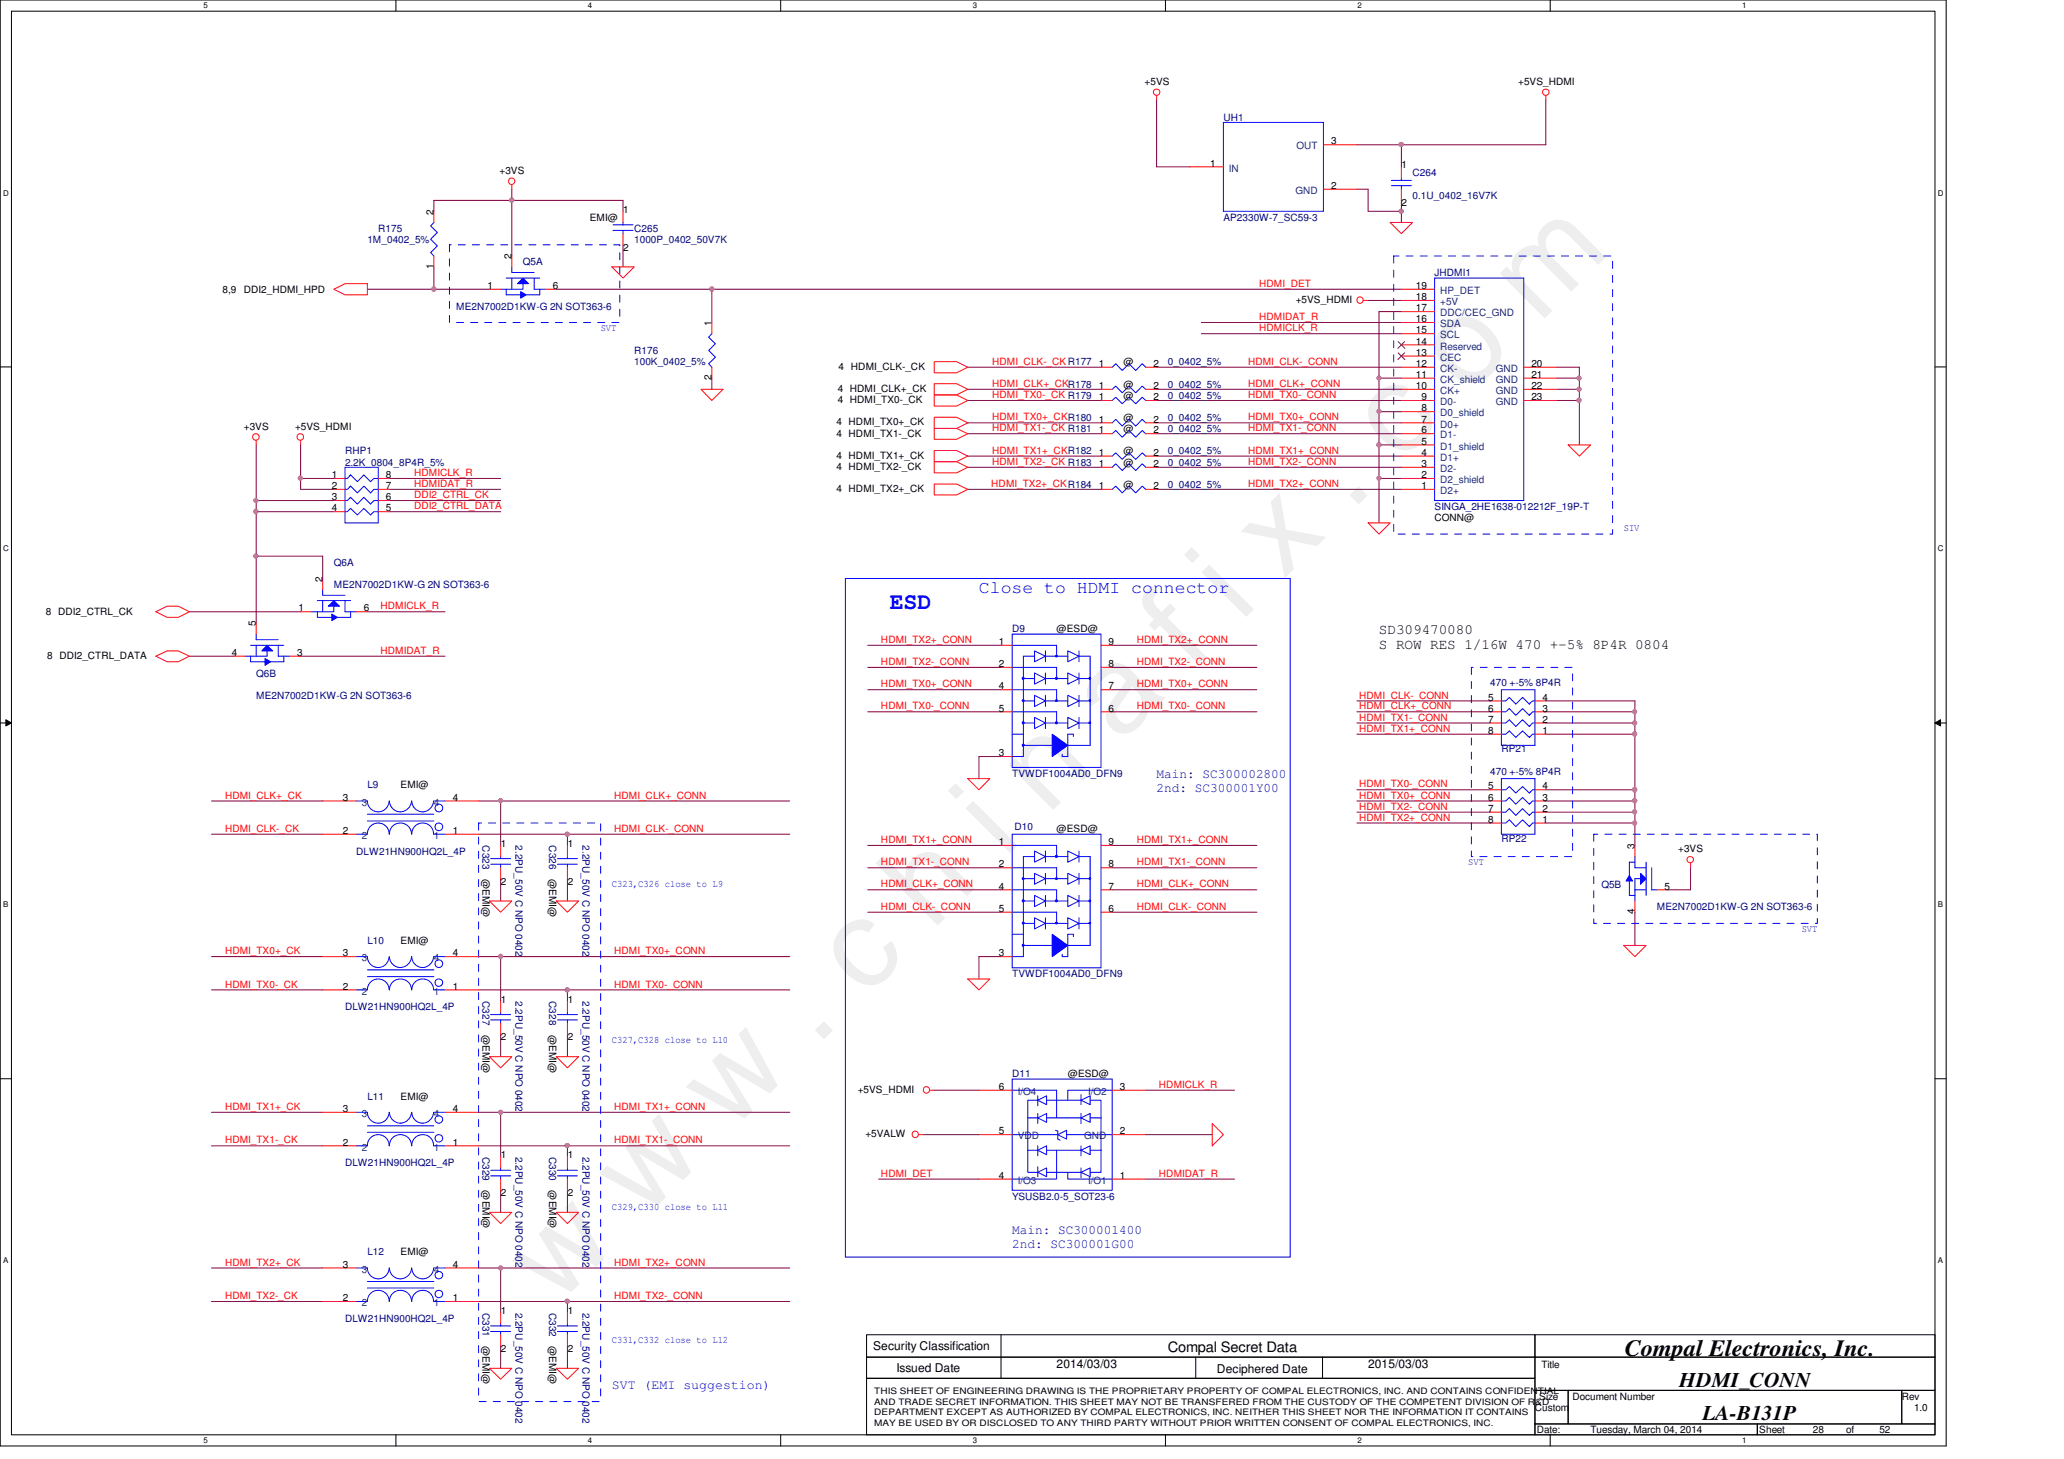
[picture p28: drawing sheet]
<svg xmlns="http://www.w3.org/2000/svg" width="297mm" height="210mm" viewBox="0 0 297 210" stroke-linecap="round" stroke-linejoin="round" font-family="sans-serif">
<defs><g id="words">
<text font-size="17.6" fill="#f0f" x="80.1" y="188" transform="rotate(-45 80.1 188)">w w w . c h i n a f i x . c o m</text>
<text font-size="3.3" fill="#00f" x="128.1" y="87.6">ESD</text>
<text font-size="3.3" x="233.8" y="195.1">Compal Electronics, Inc.</text>
<g font-size="3">
<text x="241.7" y="199.6">HDMI_CONN</text>
<text x="245" y="204.3">LA-B131P</text>
</g>
<text font-size="2.5" fill="#00f" x="140.9" y="85.3">Close to HDMI connector</text>
<g font-size="2.1">
<text x="198.5" y="91.2">SD309470080</text>
<text x="198.5" y="93.4">S ROW RES 1/16W 470 +-5% 8P4R 0804</text>
<text x="168.1" y="194.4">Compal Secret Data</text>
</g>
<g font-size="1.9" fill="#0000a0">
<text x="166.5" y="111.9">Main: SC300002800</text>
<text x="166.5" y="113.9">2nd: SC300001Y00</text>
<text x="145.7" y="177.5">Main: SC300001400</text>
<text x="145.7" y="179.5">2nd: SC300001G00</text>
</g>
<text font-size="1.9" fill="#00f" x="88.1" y="199.9">SVT (EMI suggestion)</text>
<g font-size="1.7">
<text x="125.7" y="194.3">Security Classification</text>
<text x="129" y="197.3">Issued Date</text>
<text x="152.1" y="196.9">2014/03/03</text>
<text x="175.1" y="197.5">Deciphered Date</text>
<text x="196.9" y="196.9">2015/03/03</text>
</g>
<g font-size="1.4">
<text x="164.7" y="12.2">+5VS</text>
<text x="218.5" y="12.2">+5VS_HDMI</text>
<text x="174.2" y="24">1</text>
<text x="191.6" y="20.8">3</text>
<text x="71.9" y="25.1">+3VS</text>
<text x="191.6" y="27.2">2</text>
<text x="201.7" y="24.2">1</text>
<text x="201.7" y="29.7">2</text>
<text x="62.4" y="30.9" transform="rotate(-90 62.4 30.9)">2</text>
<text x="84.9" y="31.8">EMI@</text>
<text x="89.7" y="30.6">1</text>
<text x="62.4" y="38.7" transform="rotate(-90 62.4 38.7)">1</text>
<text x="70.1" y="41.6">1</text>
<text x="73.6" y="37.3" transform="rotate(-90 73.6 37.3)">2</text>
<text x="79.5" y="41.6">6</text>
<text x="89.7" y="36.1">2</text>
<text x="203.7" y="41.6">19</text>
<text x="32" y="42.2">8,9</text>
<text x="35.1" y="42.2">DDI2_HDMI_HPD</text>
<text x="102.4" y="46.9" transform="rotate(-90 102.4 46.9)">1</text>
<text x="186.5" y="43.6">+5VS_HDMI</text>
<text x="203.7" y="48">15</text>
<text x="203.7" y="46.4">16</text>
<text x="203.7" y="44.8">17</text>
<text x="203.7" y="43.2">18</text>
<text x="120.7" y="53.2">4 HDMI_CLK-_CK</text>
<text x="158.2" y="52.8">1</text>
<text x="161.7" y="52.6">@</text>
<text x="166" y="52.8">2</text>
<text x="203.7" y="52.8">12</text>
<text x="203.7" y="51.2">13</text>
<text x="203.7" y="49.6">14</text>
<text x="220.4" y="52.8">20</text>
<text x="102.4" y="54.7" transform="rotate(-90 102.4 54.7)">2</text>
<text x="120.6" y="58">4 HDMI_TX0-_CK</text>
<text x="120.6" y="56.4">4 HDMI_CLK+_CK</text>
<text x="158.2" y="56">1</text>
<text x="158.2" y="57.6">1</text>
<text x="161.7" y="55.8">@</text>
<text x="161.7" y="57.4">@</text>
<text x="166" y="56">2</text>
<text x="166" y="57.6">2</text>
<text x="203.7" y="56">10</text>
<text x="203.7" y="54.4">11</text>
<text x="204.6" y="59.2">8</text>
<text x="204.6" y="57.6">9</text>
<text x="220.4" y="54.4">21</text>
<text x="220.4" y="56">22</text>
<text x="220.4" y="57.6">23</text>
<text x="35.1" y="61.8">+3VS</text>
<text x="42.5" y="61.8">+5VS_HDMI</text>
<text x="120.4" y="66">4 HDMI_TX1+_CK</text>
<text x="120.4" y="61.2">4 HDMI_TX0+_CK</text>
<text x="120.4" y="62.8">4 HDMI_TX1-_CK</text>
<text x="158.2" y="65.6">1</text>
<text x="158.2" y="60.8">1</text>
<text x="158.2" y="62.4">1</text>
<text x="161.7" y="65.4">@</text>
<text x="161.7" y="60.6">@</text>
<text x="161.7" y="62.2">@</text>
<text x="166" y="65.6">2</text>
<text x="166" y="60.8">2</text>
<text x="166" y="62.4">2</text>
<text x="204.6" y="65.6">4</text>
<text x="204.6" y="64">5</text>
<text x="204.6" y="62.4">6</text>
<text x="204.6" y="60.8">7</text>
<text x="47.7" y="68.8">1</text>
<text x="47.7" y="70.4">2</text>
<text x="47.7" y="72">3</text>
<text x="55.5" y="68.8">8</text>
<text x="55.5" y="70.4">7</text>
<text x="55.5" y="72">6</text>
<text x="120.4" y="70.8">4 HDMI_TX2+_CK</text>
<text x="120.4" y="67.6">4 HDMI_TX2-_CK</text>
<text x="158.2" y="70.4">1</text>
<text x="158.2" y="67.2">1</text>
<text x="161.7" y="70.2">@</text>
<text x="161.7" y="67">@</text>
<text x="166" y="70.4">2</text>
<text x="166" y="67.2">2</text>
<text x="204.6" y="70.4">1</text>
<text x="204.6" y="68.8">2</text>
<text x="204.6" y="67.2">3</text>
<text x="47.7" y="73.6">4</text>
<text x="55.5" y="73.6">5</text>
<text x="206.5" y="75">CONN@</text>
<text x="46.4" y="83.7" transform="rotate(-90 46.4 83.7)">2</text>
<text x="6.6" y="88.4">8 DDI2_CTRL_CK</text>
<text x="43" y="88">1</text>
<text x="52.4" y="88">6</text>
<text x="6.8" y="94.8">8 DDI2_CTRL_DATA</text>
<text x="33.4" y="94.4">4</text>
<text x="36.8" y="90.1" transform="rotate(-90 36.8 90.1)">5</text>
<text x="42.8" y="94.4">3</text>
<text x="143.8" y="92.8">1</text>
<text x="143.8" y="96">2</text>
<text x="152.1" y="91">@ESD@</text>
<text x="159.6" y="92.8">9</text>
<text x="159.6" y="96">8</text>
<text x="143.8" y="99.2">4</text>
<text x="159.6" y="99.2">7</text>
<text x="214.2" y="100.8">5</text>
<text x="222" y="100.8">4</text>
<text x="143.8" y="102.4">5</text>
<text x="159.6" y="102.4">6</text>
<text x="214.2" y="105.6">8</text>
<text x="214.2" y="104">7</text>
<text x="214.2" y="102.4">6</text>
<text x="222" y="105.6">1</text>
<text x="222" y="104">2</text>
<text x="222" y="102.4">3</text>
<text x="57.7" y="113.4">EMI@</text>
<text x="143.8" y="108.8">3</text>
<text x="214.2" y="113.6">5</text>
<text x="222" y="113.6">4</text>
<text x="49.4" y="115.2">3</text>
<text x="49.4" y="120">2</text>
<text x="65.1" y="120">1</text>
<text x="65.1" y="115.2">4</text>
<text x="152.1" y="119.8">@ESD@</text>
<text x="214.2" y="118.4">8</text>
<text x="214.2" y="116.8">7</text>
<text x="214.2" y="115.2">6</text>
<text x="222" y="118.4">1</text>
<text x="222" y="116.8">2</text>
<text x="222" y="115.2">3</text>
<text x="72.1" y="121.8">1</text>
<text x="81.7" y="121.8">1</text>
<text x="143.8" y="121.6">1</text>
<text x="143.8" y="124.8">2</text>
<text x="159.6" y="121.6">9</text>
<text x="159.6" y="124.8">8</text>
<text x="235.2" y="122.1" transform="rotate(-90 235.2 122.1)">3</text>
<text x="241.5" y="122.6">+3VS</text>
<text x="69.4" y="126.4" transform="rotate(90 69.4 126.4)">@EMI@</text>
<text x="72.1" y="127.3">2</text>
<text x="79" y="126.4" transform="rotate(90 79 126.4)">@EMI@</text>
<text x="81.7" y="127.3">2</text>
<text x="143.8" y="128">4</text>
<text x="143.8" y="131.2">5</text>
<text x="159.6" y="131.2">6</text>
<text x="159.6" y="128">7</text>
<text x="235.2" y="131.5" transform="rotate(-90 235.2 131.5)">4</text>
<text x="239.6" y="128">5</text>
<text x="49.4" y="137.6">3</text>
<text x="57.7" y="135.8">EMI@</text>
<text x="65.1" y="137.6">4</text>
<text x="143.8" y="137.6">3</text>
<text x="49.4" y="142.4">2</text>
<text x="65.1" y="142.4">1</text>
<text x="69.4" y="148.8" transform="rotate(90 69.4 148.8)">@EMI@</text>
<text x="72.1" y="144.2">1</text>
<text x="72.1" y="149.7">2</text>
<text x="79" y="148.8" transform="rotate(90 79 148.8)">@EMI@</text>
<text x="81.7" y="144.2">1</text>
<text x="81.7" y="149.7">2</text>
<text x="153.7" y="155">@ESD@</text>
<text x="49.4" y="160">3</text>
<text x="57.7" y="158.2">EMI@</text>
<text x="65.1" y="160">4</text>
<text x="123.4" y="157.2">+5VS_HDMI</text>
<text x="143.8" y="156.8">6</text>
<text x="161.2" y="156.8">3</text>
<text x="49.4" y="164.8">2</text>
<text x="65.1" y="164.8">1</text>
<text x="72.1" y="166.6">1</text>
<text x="81.7" y="166.6">1</text>
<text x="124.5" y="163.6">+5VALW</text>
<text x="143.8" y="163.2">5</text>
<text x="161.2" y="163.2">2</text>
<text x="69.4" y="171.2" transform="rotate(90 69.4 171.2)">@EMI@</text>
<text x="72.1" y="172.1">2</text>
<text x="79" y="171.2" transform="rotate(90 79 171.2)">@EMI@</text>
<text x="81.7" y="172.1">2</text>
<text x="143.8" y="169.6">4</text>
<text x="161.2" y="169.6">1</text>
<text x="49.4" y="182.4">3</text>
<text x="57.7" y="180.6">EMI@</text>
<text x="65.1" y="182.4">4</text>
<text x="49.4" y="187.2">2</text>
<text x="65.1" y="187.2">1</text>
<text x="72.1" y="189">1</text>
<text x="81.7" y="189">1</text>
<text x="69.4" y="193.6" transform="rotate(90 69.4 193.6)">@EMI@</text>
<text x="72.1" y="194.5">2</text>
<text x="79" y="193.6" transform="rotate(90 79 193.6)">@EMI@</text>
<text x="81.7" y="194.5">2</text>
<text x="221.8" y="196.8">Title</text>
<text x="220.9" y="203">Custom</text>
<text x="221.5" y="201.4">Size</text>
<text x="226.3" y="201.4">Document Number</text>
<text x="273.7" y="201.4">Rev</text>
<text x="275.5" y="203">1.0</text>
<text x="221.2" y="206.2">Date:</text>
<text x="228.9" y="206.2">Tuesday, March 04, 2014</text>
<text x="253.2" y="206.2">Sheet</text>
<text x="260.9" y="206.2">28</text>
<text x="265.7" y="206.2">of</text>
<text x="270.5" y="206.2">52</text>
</g>
<g font-size="1.4" fill="#000080">
<text x="176.1" y="17.4">UH1</text>
<text x="203.3" y="25.4">C264</text>
<text x="203.3" y="28.6">0.1U_0402_16V7K</text>
<text x="52.9" y="35">1M_0402_5%</text>
<text x="54.4" y="33.4">R175</text>
<text x="91.3" y="33.4">C265</text>
<text x="91.3" y="35">1000P_0402_50V7K</text>
<text x="176.1" y="31.7">AP2330W-7_SC59-3</text>
<text x="75.3" y="38.2">Q5A</text>
<text x="206.5" y="39.8">JHDMI1</text>
<text x="65.7" y="44.6">ME2N7002D1KW-G 2N SOT363-6</text>
<text x="91.3" y="51">R176</text>
<text x="91.3" y="52.6">100K_0402_5%</text>
<text x="168.1" y="52.6">0_0402_5%</text>
<text x="168.1" y="55.8">0_0402_5%</text>
<text x="168.1" y="57.4">0_0402_5%</text>
<text x="49.7" y="65.4">RHP1</text>
<text x="168.1" y="65.4">0_0402_5%</text>
<text x="168.1" y="60.6">0_0402_5%</text>
<text x="168.1" y="62.2">0_0402_5%</text>
<text x="49.7" y="67">2.2K_0804_8P4R_5%</text>
<text x="168.1" y="70.2">0_0402_5%</text>
<text x="168.1" y="67">0_0402_5%</text>
<text x="206.5" y="73.4">SINGA_2HE1638-012212F_19P-T</text>
<text x="48" y="81.4">Q6A</text>
<text x="48" y="84.6">ME2N7002D1KW-G 2N SOT363-6</text>
<text x="145.7" y="91">D9</text>
<text x="36.9" y="97.4">Q6B</text>
<text x="36.9" y="100.6">ME2N7002D1KW-G 2N SOT363-6</text>
<text x="214.5" y="98.6">470 +-5% 8P4R</text>
<text x="52.9" y="113.4">L9</text>
<text x="145.7" y="111.8">TVWDF1004AD0_DFN9</text>
<text x="214.5" y="111.5">470 +-5% 8P4R</text>
<text x="216.1" y="108.2">RP21</text>
<text x="146" y="119.5">D10</text>
<text x="51.3" y="123">DLW21HN900HQ2L_4P</text>
<text x="69.4" y="121.6" transform="rotate(90 69.4 121.6)">C323</text>
<text x="74.2" y="121.6" transform="rotate(90 74.2 121.6)">2.2PU_50V C NPO 0402</text>
<text x="79" y="121.6" transform="rotate(90 79 121.6)">C326</text>
<text x="83.8" y="121.6" transform="rotate(90 83.8 121.6)">2.2PU_50V C NPO 0402</text>
<text x="216.1" y="121.1">RP22</text>
<text x="230.5" y="127.8">Q5B</text>
<text x="238.5" y="131">ME2N7002D1KW-G 2N SOT363-6</text>
<text x="52.9" y="135.8">L10</text>
<text x="145.7" y="140.6">TVWDF1004AD0_DFN9</text>
<text x="49.7" y="145.4">DLW21HN900HQ2L_4P</text>
<text x="69.4" y="144" transform="rotate(90 69.4 144)">C327</text>
<text x="74.2" y="144" transform="rotate(90 74.2 144)">2.2PU_50V C NPO 0402</text>
<text x="79" y="144" transform="rotate(90 79 144)">C328</text>
<text x="83.8" y="144" transform="rotate(90 83.8 144)">2.2PU_50V C NPO 0402</text>
<text x="145.7" y="155">D11</text>
<text x="52.9" y="158.2">L11</text>
<text x="49.7" y="167.8">DLW21HN900HQ2L_4P</text>
<text x="69.4" y="166.4" transform="rotate(90 69.4 166.4)">C329</text>
<text x="74.2" y="166.4" transform="rotate(90 74.2 166.4)">2.2PU_50V C NPO 0402</text>
<text x="79" y="166.4" transform="rotate(90 79 166.4)">C330</text>
<text x="83.8" y="166.4" transform="rotate(90 83.8 166.4)">2.2PU_50V C NPO 0402</text>
<text x="145.7" y="172.6">YSUSB2.0-5_SOT23-6</text>
<text x="52.9" y="180.6">L12</text>
<text x="49.7" y="190.2">DLW21HN900HQ2L_4P</text>
<text x="69.4" y="188.8" transform="rotate(90 69.4 188.8)">C331</text>
<text x="74.2" y="188.8" transform="rotate(90 74.2 188.8)">2.2PU_50V C NPO 0402</text>
<text x="79" y="188.8" transform="rotate(90 79 188.8)">C332</text>
<text x="83.8" y="188.8" transform="rotate(90 83.8 188.8)">2.2PU_50V C NPO 0402</text>
</g>
<g font-size="1.4" fill="#004080">
<text x="186.6" y="21.5">OUT</text>
<text x="176.9" y="24.7">IN</text>
<text x="186.4" y="27.9">GND</text>
<text x="207.3" y="47.1">SDA</text>
<text x="207.3" y="45.5">DDC/CEC_GND</text>
<text x="207.3" y="43.9">+5V</text>
<text x="207.3" y="42.3">HP_DET</text>
<text x="207.3" y="53.5">CK-</text>
<text x="207.3" y="51.9">CEC</text>
<text x="207.3" y="50.3">Reserved</text>
<text x="207.3" y="48.7">SCL</text>
<text x="215.3" y="53.5">GND</text>
<text x="207.3" y="59.9">D0_shield</text>
<text x="207.3" y="58.3">D0-</text>
<text x="207.3" y="56.7">CK+</text>
<text x="207.3" y="55.1">CK_shield</text>
<text x="215.3" y="55.1">GND</text>
<text x="215.3" y="56.7">GND</text>
<text x="215.3" y="58.3">GND</text>
<text x="207.3" y="64.7">D1_shield</text>
<text x="207.3" y="63.1">D1-</text>
<text x="207.3" y="61.5">D0+</text>
<text x="207.3" y="71.1">D2+</text>
<text x="207.3" y="69.5">D2_shield</text>
<text x="207.3" y="67.9">D2-</text>
<text x="207.3" y="66.3">D1+</text>
<text x="52.1" y="115.9">3</text>
<text x="62.4" y="115.9">4</text>
<text x="52.1" y="120.7">2</text>
<text x="62.4" y="120.7">1</text>
<text x="52.1" y="138.3">3</text>
<text x="52.1" y="143.1">2</text>
<text x="62.4" y="143.1">1</text>
<text x="62.4" y="138.3">4</text>
<text x="52.1" y="160.7">3</text>
<text x="62.4" y="160.7">4</text>
<text x="146.5" y="157.5">I/O4</text>
<text x="156.6" y="157.5">I/O2</text>
<text x="52.1" y="165.5">2</text>
<text x="62.4" y="165.5">1</text>
<text x="146.5" y="163.9">VDD</text>
<text x="156" y="163.9">GND</text>
<text x="146.5" y="170.3">I/O3</text>
<text x="156.6" y="170.3">I/O1</text>
<text x="52.1" y="183.1">3</text>
<text x="62.4" y="183.1">4</text>
<text x="52.1" y="187.9">2</text>
<text x="62.4" y="187.9">1</text>
</g>
<g font-size="1.4" fill="#f00">
<text x="181.2" y="41.3">HDMI_DET</text>
<text x="181.2" y="46.1">HDMIDAT_R</text>
<text x="181.2" y="47.7">HDMICLK_R</text>
<text x="142.8" y="52.5">HDMI_CLK-_CKR177</text>
<text x="179.6" y="52.5">HDMI_CLK-_CONN</text>
<text x="142.8" y="57.3">HDMI_TX0-_CK R179</text>
<text x="142.8" y="55.7">HDMI_CLK+_CKR178</text>
<text x="179.6" y="57.3">HDMI_TX0-_CONN</text>
<text x="179.6" y="55.7">HDMI_CLK+_CONN</text>
<text x="142.8" y="65.3">HDMI_TX1+_CKR182</text>
<text x="142.8" y="62.1">HDMI_TX1-_CK R181</text>
<text x="142.8" y="60.5">HDMI_TX0+_CKR180</text>
<text x="179.6" y="62.1">HDMI_TX1-_CONN</text>
<text x="179.6" y="65.3">HDMI_TX1+_CONN</text>
<text x="179.6" y="60.5">HDMI_TX0+_CONN</text>
<text x="59.6" y="68.5">HDMICLK_R</text>
<text x="59.6" y="70.1">HDMIDAT_R</text>
<text x="59.6" y="71.7">DDI2_CTRL_CK</text>
<text x="142.7" y="70.1">HDMI_TX2+_CKR184</text>
<text x="142.8" y="66.9">HDMI_TX2-_CK R183</text>
<text x="179.6" y="66.9">HDMI_TX2-_CONN</text>
<text x="179.6" y="70.1">HDMI_TX2+_CONN</text>
<text x="59.6" y="73.3">DDI2_CTRL_DATA</text>
<text x="54.8" y="87.7">HDMICLK_R</text>
<text x="54.8" y="94.1">HDMIDAT_R</text>
<text x="126.8" y="92.5">HDMI_TX2+_CONN</text>
<text x="126.8" y="95.7">HDMI_TX2-_CONN</text>
<text x="163.6" y="92.5">HDMI_TX2+_CONN</text>
<text x="163.6" y="95.7">HDMI_TX2-_CONN</text>
<text x="126.8" y="98.9">HDMI_TX0+_CONN</text>
<text x="163.6" y="98.9">HDMI_TX0+_CONN</text>
<text x="195.6" y="100.5">HDMI_CLK-_CONN</text>
<text x="126.8" y="102.1">HDMI_TX0-_CONN</text>
<text x="163.6" y="102.1">HDMI_TX0-_CONN</text>
<text x="195.6" y="103.7">HDMI_TX1-_CONN</text>
<text x="195.6" y="105.3">HDMI_TX1+_CONN</text>
<text x="195.6" y="102.1">HDMI_CLK+_CONN</text>
<text x="195.6" y="113.3">HDMI_TX0-_CONN</text>
<text x="32.4" y="114.9">HDMI_CLK+_CK</text>
<text x="32.4" y="119.7">HDMI_CLK-_CK</text>
<text x="88.4" y="119.7">HDMI_CLK-_CONN</text>
<text x="88.4" y="114.9">HDMI_CLK+_CONN</text>
<text x="195.6" y="114.9">HDMI_TX0+_CONN</text>
<text x="195.6" y="116.5">HDMI_TX2-_CONN</text>
<text x="195.6" y="118.1">HDMI_TX2+_CONN</text>
<text x="126.8" y="121.3">HDMI_TX1+_CONN</text>
<text x="126.8" y="124.5">HDMI_TX1-_CONN</text>
<text x="163.6" y="124.5">HDMI_TX1-_CONN</text>
<text x="163.6" y="121.3">HDMI_TX1+_CONN</text>
<text x="126.8" y="127.7">HDMI_CLK+_CONN</text>
<text x="126.8" y="130.9">HDMI_CLK-_CONN</text>
<text x="163.6" y="130.9">HDMI_CLK-_CONN</text>
<text x="163.6" y="127.7">HDMI_CLK+_CONN</text>
<text x="32.4" y="137.3">HDMI_TX0+_CK</text>
<text x="88.4" y="137.3">HDMI_TX0+_CONN</text>
<text x="32.4" y="142.1">HDMI_TX0-_CK</text>
<text x="88.4" y="142.1">HDMI_TX0-_CONN</text>
<text x="32.4" y="159.7">HDMI_TX1+_CK</text>
<text x="88.4" y="159.7">HDMI_TX1+_CONN</text>
<text x="166.8" y="156.5">HDMICLK_R</text>
<text x="32.4" y="164.5">HDMI_TX1-_CK</text>
<text x="88.4" y="164.5">HDMI_TX1-_CONN</text>
<text x="126.8" y="169.3">HDMI_DET</text>
<text x="166.8" y="169.3">HDMIDAT_R</text>
<text x="32.4" y="182.1">HDMI_TX2+_CK</text>
<text x="88.4" y="182.1">HDMI_TX2+_CONN</text>
<text x="32.4" y="186.9">HDMI_TX2-_CK</text>
<text x="88.4" y="186.9">HDMI_TX2-_CONN</text>
</g>
<g font-size="1.4" fill="#00f">
<text x="86.4" y="47.6">SVT</text>
<text x="233.7" y="76.4">SIV</text>
<text x="211.3" y="124.4">SVT</text>
<text x="88.1" y="127.6">C323,C326 close to L9</text>
<text x="259.3" y="134">SVT</text>
<text x="88.1" y="150">C327,C328 close to L10</text>
<text x="88.1" y="174">C329,C330 close to L11</text>
<text x="88.1" y="193.2">C331,C332 close to L12</text>
</g>
<g font-size="1.3">
<text x="125.8" y="200.6">THIS SHEET OF ENGINEERING DRAWING IS THE PROPRIETARY PROPERTY OF COMPAL ELECTRONICS, INC. AND CONTAINS CONFIDENTIAL</text>
<text x="125.8" y="202.1">AND TRADE SECRET INFORMATION. THIS SHEET MAY NOT BE TRANSFERED FROM THE CUSTODY OF THE COMPETENT DIVISION OF R&amp;D</text>
<text x="125.8" y="203.6">DEPARTMENT EXCEPT AS AUTHORIZED BY COMPAL ELECTRONICS, INC. NEITHER THIS SHEET NOR THE INFORMATION IT CONTAINS</text>
<text x="125.8" y="205.1">MAY BE USED BY OR DISCLOSED TO ANY THIRD PARTY WITHOUT PRIOR WRITTEN CONSENT OF COMPAL ELECTRONICS, INC.</text>
</g>
<g font-size="1.1">
<text x="29.3" y="1.1">5</text>
<text x="84.6" y="1.1">4</text>
<text x="140" y="1.1">3</text>
<text x="195.4" y="1.1">2</text>
<text x="250.7" y="1.1">1</text>
<text x=".5" y="28.2">D</text>
<text x="278.9" y="28.2">D</text>
<text x=".5" y="79.3">C</text>
<text x="278.9" y="79.3">C</text>
<text x=".5" y="130.6">B</text>
<text x="278.9" y="130.6">B</text>
<text x=".5" y="181.7">A</text>
<text x="278.9" y="181.7">A</text>
<text x="29.3" y="207.6">5</text>
<text x="84.6" y="207.6">4</text>
<text x="140" y="207.6">3</text>
<text x="195.4" y="207.6">2</text>
<text x="250.7" y="207.6">1</text>
</g>
</g></defs>
<path d="M0 0h280.1v208h-280.1zM1.6 1.6h276.9v204.8h-276.9z" fill="none" stroke="#000" stroke-width=".14"/>
<g fill="#fff">
<path d="M29.3 .2h.6v1.2h-.6z"/>
<path d="M29.3 206.6h.6v1.2h-.6z"/>
</g>
<path d="M57 0v1.6M57 206.4v1.6" fill="none" stroke="#000" stroke-width=".14"/>
<g fill="#fff">
<path d="M84.6 .2h.6v1.2h-.6z"/>
<path d="M84.6 206.6h.6v1.2h-.6z"/>
</g>
<path d="M112.4 0v1.6M112.4 206.4v1.6" fill="none" stroke="#000" stroke-width=".14"/>
<g fill="#fff">
<path d="M140 .2h.6v1.2h-.6z"/>
<path d="M140 206.6h.6v1.2h-.6z"/>
</g>
<path d="M167.7 0v1.6M167.7 206.4v1.6" fill="none" stroke="#000" stroke-width=".14"/>
<g fill="#fff">
<path d="M195.4 .2h.6v1.2h-.6z"/>
<path d="M195.4 206.6h.6v1.2h-.6z"/>
</g>
<path d="M223.1 0v1.6M223.1 206.4v1.6" fill="none" stroke="#000" stroke-width=".14"/>
<g fill="#fff">
<path d="M250.7 .2h.6v1.2h-.6z"/>
<path d="M250.7 206.6h.6v1.2h-.6z"/>
<path d="M.5 27.2h.7v1.2h-.7z"/>
<path d="M278.9 27.2h.8v1.2h-.8z"/>
<path d="M.5 78.4h.7v1.1h-.7z"/>
<path d="M278.9 78.4h.8v1.1h-.8z"/>
</g>
<path d="M0 52.8h1.6M278.5 52.8h1.6" fill="none" stroke="#000" stroke-width=".14"/>
<g fill="#fff">
<path d="M.5 129.6h.7v1.2h-.7z"/>
<path d="M278.9 129.6h.7v1.2h-.7z"/>
</g>
<path d="M0 104h1.6M.8 103.5l.8 .5-.8 .4zM278.5 104l.8-.5v.9zM278.5 104h1.6" fill="none" stroke="#000" stroke-width=".14"/>
<path d="M.8 103.5l.8 .5-.8 .4zM278.5 104l.8-.5v.9z" fill="#000"/>
<g fill="#fff">
<path d="M.5 180.8h.7v1.2h-.7z"/>
<path d="M278.9 180.8h.7v1.2h-.7z"/>
</g>
<path d="M0 155.2h1.6M278.5 155.2h1.6" fill="none" stroke="#000" stroke-width=".14"/>
<g fill="none" stroke="#800040" stroke-width=".14">
<path d="M52.9 41.6h9.5M166.5 57.6h35.2M172.9 46.4h28.8M172.9 48h28.8M36.9 72h11.1M43.3 64v6.4M36.9 80v9.6M46.4 80v3.2M52.9 88h11.1M30.4 115.2h16M81.7 164.8h32M30.4 187.2h16"/>
<path d="M72 193.6v3.3M81.7 187.2h32"/>
</g>
<circle cx="36.8" cy="80" r=".3" fill="#f0f"/>
<circle cx="36.8" cy="80" r=".3" fill="none" stroke="#f0f" stroke-width=".14"/>
<path d="M201.7 20.8v3.2M36.9 73.6v6.4M27.3 88h16M30.4 142.4h16" fill="none" stroke="#800040" stroke-width=".14"/>
<circle cx="36.8" cy="73.6" r=".31" fill="#f0f"/>
<circle cx="36.8" cy="73.6" r=".31" fill="none" stroke="#f0f" stroke-width=".14"/>
<g fill="none" stroke="#800040" stroke-width=".14">
<path d="M222.5 14.4v6.4M62.4 28.8h11.3M195.3 20.8h6.4M102.4 41.6h99.3M36.9 64v8M36.9 73.6h11.1M43.3 70.4h4.7M43.3 68.8h4.7M56 68.8h16M56 70.4h16M36.9 80h9.5M30.4 120h16"/>
<path d="M240.1 128h3.2M81.7 142.4h32M30.4 160h16M72 160h41.7"/>
</g>
<circle cx="43.2" cy="68.8" r=".3" fill="#f0f"/>
<circle cx="43.2" cy="68.8" r=".3" fill="none" stroke="#f0f" stroke-width=".14"/>
<path d="M62.4 28.8v1.6M201.7 20.8h20.8M166.5 56h35.2M27.3 94.4h6.4" fill="none" stroke="#800040" stroke-width=".14"/>
<circle cx="201.7" cy="20.8" r=".31" fill="#f0f"/>
<circle cx="201.7" cy="20.8" r=".31" fill="none" stroke="#f0f" stroke-width=".14"/>
<path d="M62.4 38.4v3.2M166.5 62.4h35.2M72 137.6h41.7" fill="none" stroke="#800040" stroke-width=".14"/>
<circle cx="62.4" cy="41.6" r=".31" fill="#f0f"/>
<circle cx="62.4" cy="41.6" r=".31" fill="none" stroke="#f0f" stroke-width=".14"/>
<path d="M166.5 14.4v9.6h4.8M36.9 72v1.6M166.5 67.2h35.2M30.4 137.6h16M243.3 124.8v3.2M30.4 164.8h16M72 182.4h41.7" fill="none" stroke="#800040" stroke-width=".14"/>
<circle cx="36.8" cy="72" r=".3" fill="#f0f"/>
<circle cx="36.8" cy="72" r=".3" fill="none" stroke="#f0f" stroke-width=".14"/>
<path d="M62.4 41.6h8M166.5 52.8h35.2M56 72h16M56 73.6h16M166.5 70.4h35.2M166.5 65.6h35.2M166.5 60.8h35.2M43.3 94.4h20.7M72 115.2h41.7M81.7 120h32M30.4 182.4h16M81.7 193.6v3.3" fill="none" stroke="#800040" stroke-width=".14"/>
<g fill="none" stroke="#f00" stroke-width=".14">
<path d="M166.5 13.8v.6M222.5 13.8v.6M48 41.6l1.7-.8h3.2v1.6h-3.2zM36.9 63.4v.6M43.3 63.4v.6M22.4 88l1.6-.8h1.7l1.6 .8-1.6 .8h-1.7zM22.4 94.4l1.6-.8h1.7l1.6 .8-1.6 .8h-1.7zM46.4 137.6h4.9M64 137.6h4.9M243.3 124.2v.6M46.4 142.4h4.9M64 142.4h4.9"/>
<path d="M70.4 196.9h3.3l-1.7 1.5zM80.1 196.9h3.2l-1.6 1.5z"/>
<circle cx="166.5" cy="13.3" r=".46"/>
<circle cx="222.5" cy="13.3" r=".46"/>
<circle cx="36.8" cy="62.9" r=".47"/>
<circle cx="43.2" cy="62.9" r=".47"/>
<circle cx="243.3" cy="123.7" r=".46"/>
</g>
<g fill="none" stroke="#000" stroke-width=".14">
<path d="M124.7 192h96.2v3.2h-96.2zM124.7 195.2h96.2v3.1h-96.2zM124.7 198.3h96.2v8.1h-96.2zM144.1 192v6.3M172.1 195.2v3.1M190.3 195.2v3.1M220.9 192h57.6v3.2h-57.6zM220.9 195.2h57.6v4.8h-57.6zM220.9 200h4.8v4.9h-4.8zM220.9 204.9h32v1.5h-32zM225.7 200h48v4.9h-48zM252.9 204.9h25.6v1.5h-25.6z"/>
<path d="M273.7 200h4.8v4.9h-4.8z"/>
</g>
<g fill="none" stroke="#00f" stroke-width=".14">
<path d="M206.5 40h12.8v32h-12.8zM45.7 86.4h4.8M46.4 84.8v.8h3.3M46.4 86.4v1.6M49.7 86.4v1.6M121.7 83.2h64v97.7h-64zM52.9 139.5h9.5M56 137.6a1.57 1.57 0 0 1-1.6 1.6 1.57 1.57 0 0 1-1.5-1.6h-1.6M59.2 137.6a1.59 1.59 0 0 1-1.6 1.6 1.59 1.59 0 0 1-1.6-1.6M62.4 137.6a1.57 1.57 0 0 1-1.6 1.6 1.57 1.57 0 0 1-1.5-1.6M62.4 137.6h1.6M51.3 142.4h1.6a1.57 1.57 0 0 1 1.5-1.6 1.57 1.57 0 0 1 1.6 1.6"/>
<path d="M52.9 140.5h9.5M56 142.4a1.59 1.59 0 0 1 1.6-1.6 1.59 1.59 0 0 1 1.6 1.6M59.3 142.4a1.57 1.57 0 0 1 1.5-1.6 1.57 1.57 0 0 1 1.6 1.6M62.4 142.4h1.6"/>
<circle cx="63.2" cy="138.6" r=".56"/>
<circle cx="63.2" cy="141.4" r=".55"/>
</g>
<path d="M64.7 35.2h24.5v11.2h-24.5zM200.6 36.8h31.5v40h-31.5zM68.9 118.4h17.5v83.2h-17.5zM229.4 120h32.1v12.8h-32.1z" fill="none" stroke="#00f" stroke-width=".14" stroke-dasharray="1 1 1 1 1 1 1 1"/>
<path d="M47.2 87.2l.8-.8 .9 .8z" fill="#00f"/>
<path d="M45.7 88.8h2M47.2 87.2l.8-.8 .9 .8zM48 87.2v.8h-3.1M49.7 88h1.6M50.5 88v.8" fill="none" stroke="#00f" stroke-width=".14"/>
<path d="M47.7 88.4l.9 .4-.9 .5z" fill="#00f"/>
<g fill="none" stroke="#00f" stroke-width=".14">
<path d="M176.1 17.6h14.4v12.8h-14.4zM62.4 32l-.4 .5 .9 .9-.9 1 .9 1-.9 .9 .4 .5M49.7 70.4h.3l.5-.5 .9 1 1-1 .9 1 .5-.5h.6M49.7 72h.3l.5-.5 .9 1 1-1 .9 1 .5-.5h.6M49.7 67.2h4.7v8h-4.7zM50.5 68.3l-.2 .2M50.5 69.9l-.2 .2M50.5 71.5l-.2 .2M54.4 73.6h-.6l-.5 .5-.9-.9-1 .9-.9-.9-.5 .4h-.3M54.4 68.8h-.6l-.5 .5-.9-1-1 1-.9-1-.5 .5h-.3M35.3 94.4h3.1M36.1 92.8h4.7"/>
<path d="M36.9 91.2v.8M36.9 92.8v1.6M40 92.8v1.6h1.7M45.7 88v.8M47.7 88.4l.9 .4-.9 .5zM48.6 88.8h1.9M51.3 164.8h1.6a1.57 1.57 0 0 1 1.5-1.6 1.57 1.57 0 0 1 1.6 1.6M52.9 162.9h9.5M52.9 162h9.5M56 160a1.57 1.57 0 0 1-1.6 1.6 1.57 1.57 0 0 1-1.5-1.6h-1.6M56 164.8a1.59 1.59 0 0 1 1.6-1.6 1.59 1.59 0 0 1 1.6 1.6M59.2 160a1.59 1.59 0 0 1-1.6 1.6 1.59 1.59 0 0 1-1.6-1.6"/>
<path d="M59.3 164.8a1.57 1.57 0 0 1 1.5-1.6 1.57 1.57 0 0 1 1.6 1.6M62.4 160a1.57 1.57 0 0 1-1.6 1.6 1.57 1.57 0 0 1-1.5-1.6M62.4 164.8h1.6M62.4 160h1.6M51.3 187.2h1.6a1.57 1.57 0 0 1 1.5-1.6 1.57 1.57 0 0 1 1.6 1.6M52.9 185.3h9.5M52.9 184.4h9.5M56 182.4a1.57 1.57 0 0 1-1.6 1.6 1.57 1.57 0 0 1-1.5-1.6h-1.6M56 187.2a1.59 1.59 0 0 1 1.6-1.6 1.59 1.59 0 0 1 1.6 1.6M59.2 182.4a1.59 1.59 0 0 1-1.6 1.6 1.59 1.59 0 0 1-1.6-1.6M59.3 187.2a1.57 1.57 0 0 1 1.5-1.6 1.57 1.57 0 0 1 1.6 1.6M62.4 182.4a1.57 1.57 0 0 1-1.6 1.6 1.57 1.57 0 0 1-1.5-1.6"/>
<path d="M62.4 187.2h1.6M62.4 182.4h1.6"/>
<circle cx="63.2" cy="163.8" r=".55"/>
<circle cx="63.2" cy="161.1" r=".55"/>
<circle cx="63.2" cy="186.2" r=".55"/>
<circle cx="63.2" cy="183.5" r=".55"/>
</g>
<g fill="none" stroke="#f00" stroke-width=".14">
<path d="M62.4 30.4v1.6M62.4 36.8v1.6M171.3 24h4.8M190.5 20.8h4.8M48 68.8h1.7M48 70.4h1.7M48 72h1.7M48 73.6h1.7M54.4 68.8h1.6M54.4 70.4h1.6M54.4 72h1.6M54.4 73.6h1.6"/>
<path d="M43.3 88h1.6M46.4 83.2v1.6M51.3 88h1.6M46.4 164.8h4.9M46.4 160h4.9M64 164.8h4.9M64 160h4.9M46.4 187.2h4.9M46.4 182.4h4.9M64 187.2h4.9M64 182.4h4.9"/>
</g>
<path d="M38.4 92.8l.8 .8h-1.5z" fill="#00f"/>
<path d="M36.1 94.4v.8M36.9 92h3.1M38.4 92.8l.8 .8h-1.5zM38.4 93.6v.8M40.8 94.4v.8" fill="none" stroke="#00f" stroke-width=".14"/>
<path d="M38.1 94.7l.8 .5-.8 .5z" fill="#00f"/>
<g fill="none" stroke="#00f" stroke-width=".14">
<path d="M36.1 95.2h2M38.1 94.7l.8 .5-.8 .5zM38.9 95.2h1.9M51.3 115.2h1.6a1.57 1.57 0 0 0 1.5 1.6 1.57 1.57 0 0 0 1.6-1.6M52.9 118.1h9.5M52.9 117.1h9.5M56 115.2a1.59 1.59 0 0 0 1.6 1.6 1.59 1.59 0 0 0 1.6-1.6M59.3 115.2a1.57 1.57 0 0 0 1.5 1.6 1.57 1.57 0 0 0 1.6-1.6M62.4 115.2h1.6M51.3 120h1.6a1.57 1.57 0 0 1 1.5-1.6 1.57 1.57 0 0 1 1.6 1.6M56 120a1.59 1.59 0 0 1 1.6-1.6 1.59 1.59 0 0 1 1.6 1.6M59.3 120a1.57 1.57 0 0 1 1.5-1.6 1.57 1.57 0 0 1 1.6 1.6"/>
<path d="M62.4 120h1.6M237.7 124.8v3.2h.8"/>
<circle cx="63.2" cy="119" r=".56"/>
<circle cx="63.2" cy="116.2" r=".56"/>
</g>
<path d="M201.7 24v1.6M33.7 94.4h1.6M36.9 89.6v1.6M41.7 94.4h1.6M46.4 115.2h4.9M64 115.2h4.9M46.4 120h4.9M64 120h4.9M238.5 128h1.6" fill="none" stroke="#f00" stroke-width=".14"/>
<circle cx="36.8" cy="80" r=".3" fill="#f0f"/>
<circle cx="36.8" cy="80" r=".3" fill="none" stroke="#f0f" stroke-width=".14"/>
<circle cx="36.8" cy="73.6" r=".31" fill="#f0f"/>
<circle cx="36.8" cy="73.6" r=".31" fill="none" stroke="#f0f" stroke-width=".14"/>
<circle cx="43.2" cy="68.8" r=".3" fill="#f0f"/>
<circle cx="43.2" cy="68.8" r=".3" fill="none" stroke="#f0f" stroke-width=".14"/>
<circle cx="201.7" cy="20.8" r=".31" fill="#f0f"/>
<circle cx="201.7" cy="20.8" r=".31" fill="none" stroke="#f0f" stroke-width=".14"/>
<circle cx="62.4" cy="41.6" r=".31" fill="#f0f"/>
<circle cx="62.4" cy="41.6" r=".31" fill="none" stroke="#f0f" stroke-width=".14"/>
<circle cx="36.8" cy="72" r=".3" fill="#f0f"/>
<circle cx="36.8" cy="72" r=".3" fill="none" stroke="#f0f" stroke-width=".14"/>
<use href="#words"/>
</svg>
